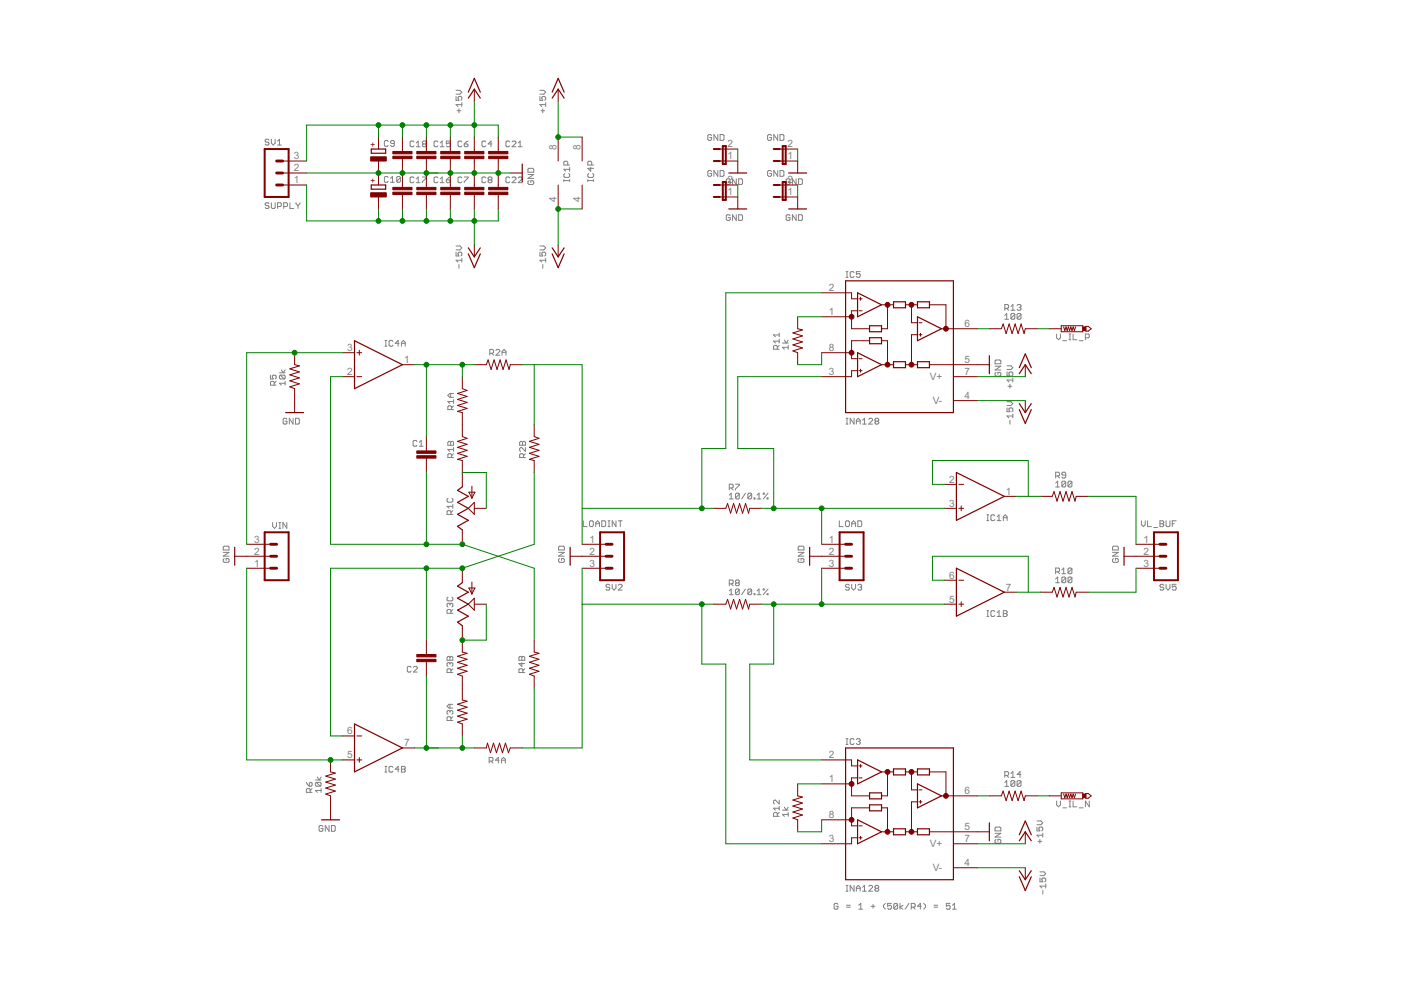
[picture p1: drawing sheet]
<svg xmlns="http://www.w3.org/2000/svg" width="297mm" height="210mm" viewBox="0 0 297 210" stroke-linecap="round" stroke-linejoin="round" font-family="sans-serif">
<defs><g id="words">
<g font-size="2.4" fill="#808080">
<text x="62.3" y="33.8">3</text>
<text x="118" y="31.8" transform="rotate(-90 118 31.8)">8</text>
<text x="123.1" y="31.8" transform="rotate(-90 123.1 31.8)">8</text>
<text x="154.2" y="33.8">1</text>
<text x="154.2" y="31.3">2</text>
<text x="166.9" y="33.8">1</text>
<text x="166.9" y="31.3">2</text>
<text x="62.3" y="38.9">1</text>
<text x="62.3" y="36.3">2</text>
<text x="154.2" y="41.4">1</text>
<text x="154.2" y="38.9">2</text>
<text x="166.9" y="41.4">1</text>
<text x="166.9" y="38.9">2</text>
<text x="118" y="42.7" transform="rotate(-90 118 42.7)">4</text>
<text x="123.1" y="42.7" transform="rotate(-90 123.1 42.7)">4</text>
<text x="175.8" y="61.7">2</text>
<text x="175.8" y="66.8">1</text>
<text x="204.5" y="69.3">6</text>
<text x="73.6" y="74.4">3</text>
<text x="85.7" y="77">1</text>
<text x="175.8" y="74.4">8</text>
<text x="204.5" y="77">5</text>
<text x="73.6" y="79.5">2</text>
<text x="175.8" y="79.5">3</text>
<text x="197.1" y="80.6">V+</text>
<text x="204.5" y="79.5">7</text>
<text x="197.8" y="85.7">V-</text>
<text x="204.5" y="84.6">4</text>
<text x="201.2" y="107.4">3</text>
<text x="201.2" y="102.4">2</text>
<text x="213.3" y="104.9">1</text>
<text x="53.9" y="117.6">2</text>
<text x="53.9" y="115.1">3</text>
<text x="125" y="115.1">1</text>
<text x="125" y="117.6">2</text>
<text x="175.8" y="115.1">1</text>
<text x="175.8" y="117.6">2</text>
<text x="242.4" y="115.1">1</text>
<text x="242.4" y="117.6">2</text>
<text x="53.9" y="120.1">1</text>
<text x="125" y="120.1">3</text>
<text x="175.8" y="120.1">3</text>
<text x="201.2" y="122.7">6</text>
<text x="213.3" y="125.2">7</text>
<text x="242.4" y="120.1">3</text>
<text x="201.2" y="127.7">5</text>
<text x="73.6" y="155.7">6</text>
<text x="73.6" y="160.8">5</text>
<text x="85.7" y="158.2">7</text>
<text x="175.8" y="160.8">2</text>
<text x="175.8" y="165.8">1</text>
<text x="175.8" y="173.5">8</text>
<text x="204.5" y="168.4">6</text>
<text x="175.8" y="178.5">3</text>
<text x="197.1" y="179.7">V+</text>
<text x="204.5" y="176">5</text>
<text x="204.5" y="178.5">7</text>
<text x="197.8" y="184.7">V-</text>
<text x="204.5" y="183.6">4</text>
</g>
<g font-size="2" fill="#800000">
<text x="79.7" y="31.2" transform="rotate(-90 79.7 31.2)">+</text>
<text x="79.7" y="38.8" transform="rotate(-90 79.7 38.8)">+</text>
</g>
</g></defs>
<g fill="none" stroke="#808080" stroke-width=".21">
<path d="M96.7 19.2h.8l.4 .4-.4 .4h-.8M114.5 19.2h.8l.4 .4-.4 .4h-.8M57 29.7l-.2-.2h-.4l-.2 .2 .2 .4h.4l.2 .2-.2 .5h-.4l-.2-.3M57.5 29.5v.8l.4 .5 .4-.5v-.8M58.8 29.9l.4-.4v1.3M58.8 30.8h.8M82.3 30l-.2-.2h-.4l-.2 .2v.8l.2 .2h.4l.2-.2M82.3 37.6l-.2-.2h-.4l-.2 .2v.8l.2 .3h.4l.2-.3M82.8 38.7h.8M82.8 37.8l.4-.4v1.3M83.6 30.4h-.6l-.2-.2 .2-.4h.4l.2 .2v.8l-.2 .2h-.4l-.2-.2M84.9 37.6l-.2-.2h-.4l-.2 .2v.8"/>
<path d="M84.9 37.6v.8l-.2 .3h-.4l-.2-.3M84.9 37.6l-.8 .8M87.8 30.1l-.2-.2h-.5l-.1 .2v.8l.1 .2h.5l.2-.2M87.8 37.7l-.2-.2h-.5l-.1 .2v.8l.1 .2h.5l.2-.2M88.3 31.1h.8M88.3 38.7h.8M88.3 37.9l.4-.4v1.2M88.3 30.3l.4-.4v1.2M89.6 37.5h.8v.2l-.8 .8v.2M89.8 30.5l-.2-.2 .2-.4h.4l.2 .2-.2 .4M89.8 30.5l-.2 .2 .2 .4h.4l.2-.2-.2-.4M89.8 30.5h.4"/>
<path d="M92.8 30.1l-.2-.2h-.4l-.2 .2v.8l.2 .2h.4l.2-.2M92.8 37.7l-.2-.2h-.4l-.2 .2v.8l.2 .2h.4l.2-.2M93.3 31.1h.8M93.3 38.7h.8M93.3 30.3l.4-.4v1.2M93.3 37.9l.4-.4v1.2M94.6 38.1h.6l.3 .4-.3 .2h-.4l-.2-.2zM95.5 29.9h-.9v.6l.5-.2 .4 .2v.4l-.3 .2h-.4l-.2-.2M95.5 37.5l-.9 .6M96.7 20.4v.9h.6l-.2-.4 .2-.5h.4l.2 .3v.4l-.2 .2M96.9 23.5h.8M97.3 23.1v.8"/>
<path d="M97.9 22.2h-1.2l.4 .4M97.9 21.8v.8M97.9 30.1l-.2-.2h-.4l-.2 .2v.8l.2 .2h.4l.2-.2M97.9 37.7l-.2-.2h-.4l-.2 .2v.8l.2 .2h.4l.2-.2M98.4 30.5h.6l.2 .4-.2 .2h-.4l-.2-.2zM98.4 37.5h.8l-.8 1.2M99.2 29.9l-.8 .6M103 30.1l-.2-.2h-.4l-.2 .2v.8l.2 .2h.4l.2-.2M103 37.7l-.2-.2h-.4l-.2 .2v.8l.2 .2h.4l.2-.2M103.7 38.1l-.2-.2 .2-.4h.4l.2 .2-.2 .4M103.7 38.1l-.2 .2 .2 .4h.4l.2-.2-.2-.4M103.7 38.1h.4"/>
<path d="M104.3 30.5h-.8l.6-.6v1.2M108.1 30.1l-.2-.2h-.4l-.2 .2v.8l.2 .2h.4l.2-.2M108.1 37.7l-.2-.2h-.4l-.2 .2v.8l.2 .2h.4l.2-.2M108.6 30.1l.2-.2h.4l.2 .2v.2l-.8 .8h.8M108.6 37.7l.2-.2h.4l.2 .2v.2l-.8 .8h.8M109.9 31.1h.8M109.9 37.7l.2-.2h.4l.2 .2v.2l-.8 .8h.8M109.9 30.3l.4-.4v1.2M111.9 35.9l.2-.2h.8l.3 .2v.6h-1.3zM111.9 37h1.3l-1.3 .8h1.3M112.1 38.3l-.2 .2v.4l.2 .2h.8l.3-.2v-.4l-.3-.2h-.4v.4M114.5 20.4v.9h.6l-.2-.4 .2-.5h.4l.2 .3v.4l-.2 .2"/>
<path d="M114.7 23.5h.8M115.1 23.1v.8M115.7 22.2h-1.2l.4 .4M115.7 21.8v.8M119.5 38.3h1.3M119.5 38.1v.4M119.8 36.8l-.3 .2v.4l.3 .2h.8l.2-.2v-.4l-.2-.2M120.4 35v-.6l-.2-.2h-.4l-.3 .2v.6h1.3M120.8 35.5v.8M120.8 38.1v.4M120.8 35.9h-1.3l.5 .4M124.6 38.3h1.3"/>
<path d="M124.6 38.1v.4M124.8 36.8l-.2 .2v.4l.2 .2h.8l.3-.2v-.4l-.3-.2M125.2 35.5v.8l-.6-.6h1.3M125.5 35v-.6l-.3-.2h-.4l-.2 .2v.6h1.3M125.9 38.1v.4M150.9 28.7l-.2-.2h-.4l-.2 .2v.8l.2 .3h.4l.2-.3v-.4h-.4M150.9 36.4l-.2-.2h-.4l-.2 .2v.8l.2 .2h.4l.2-.2v-.4h-.4M152.2 28.5v1.3l-.8-1.3v1.3M152.2 36.2v1.2l-.8-1.2v1.2M152.7 28.5h.6l.2 .2v.8l-.2 .3h-.6zM152.7 36.2h.6l.2 .2v.8l-.2 .2h-.6zM154.8 38.1l-.2-.2h-.4l-.2 .2v.8l.2 .2h.4l.2-.2v-.4h-.4"/>
<path d="M156.1 37.9v1.2l-.8-1.2v1.2M156.6 37.9h.6l.2 .2v.8l-.2 .2h-.6zM163.6 28.7l-.2-.2h-.4l-.2 .2v.8l.2 .3h.4l.2-.3v-.4h-.4M163.6 36.4l-.2-.2h-.4l-.2 .2v.8l.2 .2h.4l.2-.2v-.4h-.4M164.9 28.5v1.3l-.8-1.3v1.3M164.9 36.2v1.2l-.8-1.2v1.2M165.4 28.5h.6l.2 .2v.8l-.2 .3h-.6zM165.4 36.2h.6l.2 .2v.8l-.2 .2h-.6zM167.5 38.1l-.2-.2h-.4l-.2 .2v.8l.2 .2h.4l.2-.2v-.4h-.4M168.8 37.9v1.2l-.8-1.2v1.2M169.3 37.9h.6l.2 .2v.8l-.2 .2h-.6zM57 43.2l-.2-.2h-.4l-.2 .2 .2 .4h.4l.2 .2-.2 .4h-.4l-.2-.2"/>
<path d="M57.5 43v1l.2 .2h.4l.2-.2v-1M58.8 43.8h.7l.1-.2v-.4l-.1-.2h-.7v1.2M60.2 43.8h.5l.3-.2v-.4l-.3-.2h-.5v1.2M61.5 43v1.2h.8M62.8 43v.2l.4 .4M63.2 43.6v.6M63.6 43l-.4 .6M96.7 53.5v.8h.6l-.2-.4 .2-.4h.4l.2 .2v.4l-.2 .2M96.7 52.2h.8l.4 .4-.4 .4h-.8M97.3 56.1v.8M97.9 55.2h-1.2l.4 .4M97.9 54.8v.8"/>
<path d="M114.5 53.5v.8h.6l-.2-.4 .2-.4h.4l.2 .2v.4l-.2 .2M114.5 52.2h.8l.4 .4-.4 .4h-.8M115.1 56.1v.8M115.7 54.8v.8M115.7 55.2h-1.2l.4 .4M154.8 45.7l-.2-.2h-.4l-.2 .2v.8l.2 .2h.4l.2-.2v-.4h-.4M156.1 45.5v1.2l-.8-1.2v1.2M156.6 45.5h.6l.2 .2v.8l-.2 .2h-.6zM167.5 45.7l-.2-.2h-.4l-.2 .2v.8l.2 .2h.4l.2-.2v-.4h-.4M168.8 45.5v1.2l-.8-1.2v1.2M169.3 45.5h.6l.2 .2v.8l-.2 .2h-.6zM179.4 58.8h.4"/>
<path d="M179.4 57.6h.4M179.6 57.6v1.2M181.1 57.8l-.2-.2h-.4l-.2 .2v.8l.2 .2h.4l.2-.2M182.4 57.6h-.8v.6l.6-.2 .2 .2v.4l-.2 .2h-.4l-.2-.2M57.3 79.5v.8h.7l-.3-.4 .3-.4h.4l.1 .2v.4l-.1 .2M59.2 79h1.3M59.4 79.5h.9l.2 .2v.4l-.2 .2M59.4 79.5l-.2 .2v.4l.2 .2h.9M59.4 79.5l.9 .8M59.6 78.4l.4 .6 .5-.6M81.6 73.4h.4M81.6 72.2h.4"/>
<path d="M81.8 72.2v1.2M83.3 72.4l-.2-.2h-.4l-.2 .2v.8l.2 .2h.4l.2-.2M84.6 72.8h-.8l.6-.6v1.2M85.1 73.4v-.8l.4-.4 .4 .4v.8M85.1 72.8h.8M103.8 74.9h.6l.2-.2v-.4l-.2-.2h-.6v1.2M104.2 74.9l.4 .4M105.1 74.3l.2-.2h.4l.3 .2v.2l-.9 .8h.9M106.4 75.3v-.8l.5-.4 .4 .4v.8M106.4 74.7h.9M164.8 74v-.6l-.2-.2h-.4l-.2 .2v.6h1.2M165.2 70.6v.8"/>
<path d="M165.2 71.9v.8M165.2 73.2l-.4 .4M165.2 72.3h-1.2l.4 .4M165.2 71h-1.2l.4 .4M165.9 72.7h1.2M166.3 72.1l.4 .6 .4-.6M167.1 73.2v.8M167.1 73.6h-1.2l.4 .4M211 76.5l.2-.2h.8l.2 .2v.6h-1.2zM211 77.6h1.2l-1.2 .8h1.2M211.2 79l-.2 .1v.4l.2 .3h.8l.2-.3v-.4l-.2-.1h-.4v.4M213 66.9l.4-.4v1.2"/>
<path d="M213 67.7h.8M213 65.4h.6l.2-.2v-.4l-.2-.2h-.6v1.2M213.4 65.4l.4 .4M213.5 78.9v.8h.6l-.2-.4 .2-.4h.4l.2 .2v.4l-.2 .2M213.5 77.6h.8l.4 .4-.4 .4h-.8M214.3 65l.5-.4v1.2M214.3 65.8h.9M215.2 66.7v.8l-.3 .2h-.4l-.2-.2M215.2 66.7l-.3-.2h-.4l-.2 .2v.8M215.2 66.7l-.9 .8M215.6 64.8l.3-.2h.4l.2 .2-.2 .4M216 65.2h.3"/>
<path d="M216.3 65.2l.2 .2-.2 .4h-.4l-.3-.2M216.5 66.7l-.2-.2h-.4l-.3 .2v.8M216.5 66.7v.8l-.2 .2h-.4l-.3-.2M216.5 66.7l-.9 .8M224 70.8v.8l.4 .4 .4-.4v-.8M225.3 72.2h.8M226.7 72h.4M226.7 70.8h.4M226.8 70.8v1.2M227.5 70.8v1.2h.8M228.8 72.2h.8M230.1 71.6h.6l.2-.2v-.4l-.2-.2h-.6v1.2"/>
<path d="M58.1 81.7v-.7l-.1-.1h-.5l-.2 .1v.7h1.2M58.5 80.9l-.4 .4M60.5 81.3h-1.3l.4 .4M60.5 80.9v.8M60.8 88.9l-.2-.2h-.4l-.2 .2v.8l.2 .2h.4l.2-.2v-.4h-.4M62.1 88.7v1.2l-.8-1.2v1.2M62.7 88.7h.6l.2 .2v.8l-.2 .2h-.6zM88.4 93.6l-.2-.2h-.4l-.2 .2v.8l.2 .2h.4l.2-.2M88.9 94.6h.8M88.9 93.8l.4-.4v1.2M95.1 93.6l.4 .2 .5-.2 .2 .2v.6h-1.2v-.6zM95.5 83.4v.8"/>
<path d="M95.5 93.8v.6M95.8 97v-.6l-.3-.2h-.4l-.1 .2v.6h1.2M95.8 86.8v-.5l-.3-.3h-.4l-.1 .3v.5h1.2M96.2 86l-.4 .4M96.2 85.1h-1.2l.4 .5M96.2 84.7v.9M96.2 94.9v.8M96.2 83.4h-.8l-.4 .4 .4 .4h.8M96.2 96.2l-.4 .4M96.2 95.3h-1.2l.4 .4M110.2 93.8l.2-.2 .4 .2 .4-.2 .2 .2v.6h-1.2zM110.8 93.8v.6"/>
<path d="M111 97v-.6l-.2-.2h-.4l-.2 .2v.6h1.2M111.4 94.9v.8l-.8-.8h-.2l-.2 .2v.4l.2 .2M111.4 96.2l-.4 .4M179.4 88.7h.4M179.4 89.9h.4M179.6 88.7v1.2M181.1 88.7v1.2l-.8-1.2v1.2M181.6 89.9v-.8l.4-.4 .4 .4v.8M181.6 89.3h.8M182.9 89.1l.4-.4v1.2M182.9 89.9h.8M184.2 88.9l.2-.2h.4l.2 .2v.2l-.8 .8h.8"/>
<path d="M185.7 89.3l-.2-.2 .2-.4h.4l.2 .2-.2 .4M185.7 89.3l-.2 .2 .2 .4h.4l.2-.2-.2-.4M185.7 89.3h.4M213.5 86.5v.8h.6l-.2-.4 .2-.4h.4l.2 .2v.4l-.2 .2M213.5 85.2h.8l.4 .4-.4 .4h-.8M213.7 81.9h.8M214.1 81.5v.8M214.1 89.1v.8M214.7 80.6h-1.2l.4 .4M214.7 80.2v.8M214.7 87.8v.8M214.7 88.2h-1.2l.4 .4"/>
<path d="M47.3 117.1h1.3l-1.3 .8h1.3M47.3 116l.2-.2h.8l.3 .2v.6h-1.3zM47.5 118.4l-.2 .2v.4l.2 .2h.8l.3-.2v-.4l-.3-.2h-.4v.4M57.8 110.8v.8l.4 .4 .4-.4v-.8M59.1 112h.4M59.1 110.8h.4M59.3 110.8v1.2M60.8 110.8v1.2l-.8-1.2v1.2M95 105.6l-.2 .3v.4l.2 .2h.8l.2-.2v-.4l-.2-.3M95.6 109.1v-.6l-.2-.2h-.4l-.2 .2v.6h1.2M96 107v.8M96 108.3l-.4 .4"/>
<path d="M96 107.4h-1.2l.4 .4M118.4 117.1h1.3l-1.3 .8h1.3M118.6 118.4l-.2 .2v.4l.2 .2h.8l.3-.2v-.4l-.3-.2h-.4v.4M118.6 115.8h.8l.3 .2v.6h-1.3v-.6zM123.7 110.4v1.3h.8M125.2 110.4h.4l.2 .2v.8l-.2 .3h-.4l-.2-.3v-.8zM126.3 111.7v-.9l.4-.4 .4 .4v.9M126.3 111h.8M127.6 110.4h.6l.2 .2v.8l-.2 .3h-.6zM128.9 111.7h.4M128.9 110.4h.4M129.1 110.4v1.3"/>
<path d="M130.6 110.4v1.3l-.8-1.3v1.3M131.1 110.4h.8M131.5 110.4v1.3M154.6 105l.4-.4v1.2M154.6 105.8h.8M154.6 103.5h.6l.2-.2v-.4l-.2-.2h-.6v1.2M155 103.5l.4 .4M155.9 102.7h.8v.2l-.8 .8v.2M156.7 104.8l-.2-.2h-.4l-.2 .2v.8M156.7 104.8v.8l-.2 .2h-.4l-.2-.2M156.7 104.8l-.8 .8M158.1 104.6l-.9 1.2"/>
<path d="M159.4 104.8l-.2-.2h-.5l-.1 .2v.8M159.4 104.8v.8l-.2 .2h-.5l-.1-.2M159.4 104.8l-.8 .8M159.9 105.6h.2v.2h-.2zM160.5 105l.4-.4v1.2M160.5 105.8h.8M161.8 104.6h.2v.2h-.2zM162.6 105.6h.2v.2h-.2zM162.8 104.6l-1 1.2M169.2 117.1h1.3l-1.3 .8h1.3M169.2 116l.2-.2h.8l.3 .2v.6h-1.3zM169.4 118.4l-.2 .2v.4l.2 .2h.8l.3-.2v-.4l-.3-.2h-.4v.4"/>
<path d="M177.9 110.4v1.3h.9M179.3 110.6l.2-.2h.4l.2 .2v.8l-.2 .3h-.4l-.2-.3zM180.6 111h.8M180.6 111.7v-.9l.4-.4 .4 .4v.9M181.9 110.4h.6l.2 .2v.8l-.2 .3h-.6zM209.2 110.4h.4M209.2 109.2h.4M209.4 109.2v1.2M210.9 109.4l-.2-.2h-.4l-.2 .2v.8l.2 .2h.4l.2-.2M211.4 110.4h.8M211.4 109.6l.4-.4v1.2M212.7 110.4v-.8l.4-.4 .4 .4v.8"/>
<path d="M212.7 109.8h.8M223.8 102.4l.4-.4v1.3M223.8 103.3h.8M223.8 100.9h.6l.2-.2v-.4l-.2-.2h-.6v1.2M224.2 100.9l.4 .4M226 102.2v.8l-.3 .3h-.4l-.2-.3M226 100.7h-.7l-.2-.2 .2-.4h.4l.3 .2v.8l-.3 .2h-.4l-.2-.2M226 102.2l-.3-.2h-.4l-.2 .2v.8M226 102.2l-.9 .8M227.3 102.2v.8l-.2 .3h-.4l-.3-.3M227.3 102.2l-.2-.2h-.4l-.3 .2v.8M227.3 102.2l-.9 .8"/>
<path d="M235.9 117.1h1.2l-1.2 .8h1.2M235.9 116l.2-.2h.8l.2 .2v.6h-1.2zM236.1 118.4l-.2 .2v.4l.2 .2h.8l.2-.2v-.4l-.2-.2h-.4v.4M242 110.4v.9l.4 .4 .4-.4v-.9M243.3 110.4v1.3h.8M244.6 111.8h.8M245.9 110.4h.6l.2 .2-.2 .4 .2 .4-.2 .3h-.6zM245.9 111h.6M247.2 110.4v1l.2 .3h.4l.3-.3v-1M248.5 111h.5M249.4 110.4h-.9v1.3M95 139.2l.4 .2 .4-.2 .2 .2v.6h-1.2v-.6z"/>
<path d="M95 126.6l-.2 .2v.4l.2 .2h.8l.2-.2v-.4l-.2-.2M95.4 128.1l-.2-.2-.4 .2v.4l.2 .2M95.4 128.1v.2M95.4 139.4v.6M95.4 128.1l.2-.2 .4 .2v.4l-.2 .2M95.6 130v-.6l-.2-.2h-.4l-.2 .2v.6h1.2M96 129.2l-.4 .4M110.2 139.2l.4 .2 .4-.2 .3 .2v.6h-1.3v-.6zM110.6 139.4v.6M129.3 124.1l-.2-.2h-.4l-.2 .4 .2 .2h.4l.2 .4-.2 .2h-.4l-.2-.2M129.8 123.9v.8l.4 .4 .4-.4v-.8M131.1 124.1l.2-.2h.4l.2 .2v.2l-.8 .8h.8"/>
<path d="M154.6 125.3l.4-.4v1.2M154.6 126.1h.8M154.6 123.8h.6l.2-.2v-.4l-.2-.2h-.6v1.2M155 123.8l.4 .4M156.1 123.6l-.2-.2 .2-.4h.4l.2 .2-.2 .4M156.1 123.6l-.2 .2 .2 .4h.4l.2-.2-.2-.4M156.1 123.6h.4M156.7 125.1v.8l-.2 .2h-.4l-.2-.2M156.7 125.1l-.2-.2h-.4l-.2 .2v.8M156.7 125.1l-.8 .8M158.1 124.9l-.9 1.2M159.4 125.1v.8l-.2 .2h-.5l-.1-.2"/>
<path d="M159.4 125.1l-.2-.2h-.5l-.1 .2v.8M159.4 125.1l-.8 .8M159.9 125.9h.2v.2h-.2zM160.5 126.1h.8M160.5 125.3l.4-.4v1.2M161.8 124.9h.2v.2h-.2zM162.6 125.9h.2v.2h-.2zM162.8 124.9l-1 1.2M180.1 124.1l-.2-.2h-.4l-.2 .4 .2 .2h.4l.2 .4-.2 .2h-.4l-.2-.2M180.6 123.9v.8l.4 .4 .4-.4v-.8M181.9 124.1l.2-.2h.4l.2 .2-.2 .4M182.3 124.5h.2"/>
<path d="M182.5 124.5l.2 .2-.2 .4h-.4l-.2-.2M209.2 130.7h.4M209.2 129.5h.4M209.4 129.5v1.2M210.9 129.7l-.2-.2h-.4l-.2 .2v.8l.2 .2h.4l.2-.2M211.4 129.9l.4-.4v1.2M211.4 130.7h.8M212.7 129.5h.6l.2 .2-.2 .4 .2 .4-.2 .2h-.6zM212.7 130.1h.6M223.8 122.7l.4-.4v1.2M223.8 123.5h.8M223.8 121.2h.6l.2-.1v-.5l-.2-.2h-.6v1.2"/>
<path d="M224.2 121.2l.4 .4M225.1 120.8l.4-.4v1.2M225.1 121.6h.9M226 122.5l-.3-.2h-.4l-.2 .2v.9M226 122.5v.9l-.3 .1h-.4l-.2-.1M226 122.5l-.9 .9M227.3 120.6l-.2-.2h-.4l-.3 .2v.9M227.3 122.5l-.2-.2h-.4l-.3 .2v.9M227.3 120.6v.9l-.2 .1h-.4l-.3-.1M227.3 122.5v.9l-.2 .1h-.4l-.3-.1M227.3 122.5l-.9 .9M227.3 120.6l-.9 .9"/>
<path d="M246.7 124.1l-.2-.2h-.4l-.2 .4 .2 .2h.4l.2 .4-.2 .2h-.4l-.2-.2M247.2 123.9v.8l.4 .4 .5-.4v-.8M249.4 123.9h-.9v.6l.5-.2 .4 .2v.4l-.2 .2h-.4l-.3-.2M87.2 141.5l-.2-.2h-.4l-.2 .2v.8l.2 .2h.4l.2-.2M87.7 141.5l.2-.2h.4l.2 .2v.2l-.8 .8h.8M95.4 140.7l-.2-.2-.4 .2v.4l.2 .2M95.4 150.8l-.2-.2-.4 .2v.5l.2 .1M95.4 150.8l.2-.2 .4 .2v.5l-.2 .1M95.4 140.7v.2M95.4 149.3v.8M95.4 150.8v.2M95.4 140.7l.2-.2 .4 .2v.4l-.2 .2"/>
<path d="M95.6 142.6v-.6l-.2-.2h-.4l-.2 .2v.6h1.2M95.6 152.8v-.7l-.2-.1h-.4l-.2 .1v.7h1.2M96 152l-.4 .4M96 149.3h-.8l-.4 .4 .4 .4h.8M96 141.8l-.4 .4M110.6 140.5v.8l-.6-.6h1.3M110.8 142.6v-.6l-.2-.2h-.4l-.2 .2v.6h1.3M111.3 141.8l-.5 .4M179.4 157.8h.4M179.4 156.6h.4M179.6 156.6v1.2M181.1 156.8l-.2-.2h-.4l-.2 .2v.8l.2 .2h.4l.2-.2"/>
<path d="M181.6 156.8l.2-.2h.4l.2 .2-.2 .4M182 157.2h.2M182.2 157.2l.2 .2-.2 .4h-.4l-.2-.2M65 165.9l.6 .8M65.6 166.1l.2-.2 .4 .2v.4l-.2 .2h-.4zM65.8 168v-.6l-.2-.2h-.4l-.2 .2v.6h1.2M66.2 167.2l-.4 .4M66.9 165.4h1.2M67.1 165.9h.8l.2 .2v.4l-.2 .2M67.1 165.9l-.2 .2v.4l.2 .2h.8M67.1 165.9l.8 .8M67.3 164.8l.4 .6 .4-.6"/>
<path d="M68.1 167.6h-1.2l.4 .4M68.1 167.2v.8M68.5 175.2l-.2-.2h-.4l-.3 .2v.8l.3 .3h.4l.2-.3v-.4h-.4M69.8 175v1.3l-.8-1.3v1.3M70.3 175h.6l.2 .2v.8l-.2 .3h-.6zM81.6 163.7h.4M81.6 162.5h.4M81.8 162.5v1.2M83.3 162.7l-.2-.2h-.4l-.2 .2v.8l.2 .2h.4l.2-.2M84.6 163.1h-.8l.6-.6v1.2M85.1 162.5h.6l.2 .2-.2 .4 .2 .4-.2 .2h-.6zM85.1 163.1h.6"/>
<path d="M103.7 161.4h.6l.2-.2v-.4l-.2-.2h-.6v1.2M104.1 161.4l.4 .4M105.8 161.2h-.8l.6-.6v1.2M106.3 161.2h.8M106.3 161.8v-.8l.4-.4 .4 .4v.8M164.8 173.1v-.6l-.2-.2h-.4l-.2 .2v.6h1.2M165.2 169.7v.8l-.8-.8-.4 .1v.5l.2 .2M165.2 172.3l-.4 .4M165.2 171.4h-1.2l.4 .4M165.2 171v.8M165.9 171.8h1.2M166.3 171.2l.4 .6 .4-.6"/>
<path d="M167.1 172.7h-1.2l.4 .4M167.1 172.3v.8M211 175.6l.2-.2h.8l.2 .2v.6h-1.2zM211 176.7h1.2l-1.2 .8h1.2M211.2 178l-.2 .2v.4l.2 .2h.8l.2-.2v-.4l-.2-.2h-.4v.4M213 165.9l.4-.4v1.2M213 166.7h.8M213 164.4h.6l.2-.2v-.4l-.2-.2h-.6v1.2M213.4 164.4l.4 .4M214.3 164l.5-.4v1.2M214.3 164.8h.9M215.2 165.7v.8l-.3 .2h-.4l-.2-.2"/>
<path d="M215.2 165.7l-.3-.2h-.4l-.2 .2v.8M215.2 165.7l-.9 .8M216.5 165.7v.8l-.2 .2h-.4l-.3-.2M216.5 165.7l-.2-.2h-.4l-.3 .2v.8M216.5 165.7l-.9 .8M216.5 164.2h-.9l.7-.6v1.2M219.9 175.4v.8h.6l-.2-.4 .2-.4h.4l.2 .2v.4l-.2 .2M219.9 174.1h.8l.4 .4-.4 .4h-.8M220.1 178.4h.8M220.5 178v.8M221.1 177.1h-1.2l.4 .4M221.1 176.7v.8"/>
<path d="M224 169.8v.9l.4 .4 .4-.4v-.9M225.3 171.3h.8M226.7 171.1h.4M226.7 169.8h.4M226.8 169.8v1.3M227.5 169.8v1.3h.8M228.8 171.3h.8M230.9 169.8v1.3l-.8-1.3v1.3M177.7 191.7l-.2-.2h-.5l-.2 .2v.9l.2 .2h.5l.2-.2v-.4h-.5M179.4 189h.4M179.4 187.7h.4M179.5 192.3h.8"/>
<path d="M179.5 191.9h.8M179.6 187.7v1.3M181.1 187.7v1.3l-.8-1.3v1.3M181.6 189v-.9l.4-.4 .4 .4v.9M181.6 188.3h.8M182.1 192.8h.8M182.1 191.9l.4-.4v1.3M182.9 189h.8M182.9 188.1l.4-.4v1.3M184.2 187.9l.2-.2h.4l.2 .2v.2l-.8 .9h.8M184.7 192.2h.8M185.1 191.7v.9"/>
<path d="M185.7 188.3l-.2-.2 .2-.4h.4l.2 .2-.2 .4M185.7 188.3l-.2 .3 .2 .4h.4l.2-.3-.2-.4M185.7 188.3h.4M187.7 191.5l-.4 .4v.4l.4 .5M189 191.5h-.8v.7l.6-.3 .2 .3v.4l-.2 .2h-.4l-.2-.2M190.3 191.7l-.2-.2h-.4l-.2 .2v.9M190.3 191.7v.9l-.2 .2h-.4l-.2-.2M190.3 191.7l-.8 .9M190.8 191.5v1.3M191.4 191.9l-.6 .4 .6 .5M192.7 191.5l-.8 1.3M193.2 192.3h.6l.2-.1v-.5l-.2-.2h-.6v1.3"/>
<path d="M193.6 192.3l.4 .5M195.3 192.2h-.8l.6-.7v1.3M195.8 191.5l.4 .4v.4l-.4 .5M198 192.3h.8M198 191.9h.8M201.4 191.5h-.8v.7l.7-.3 .1 .3v.4l-.1 .2h-.5l-.2-.2M202 192.8h.8M202 191.9l.4-.4v1.3M220.5 186.2v.8h.6l-.2-.4 .2-.4h.4l.2 .2v.4l-.2 .2M220.5 184.8h.8l.4 .5-.4 .4h-.8M221.1 188.8v.8M221.7 187.9h-1.2l.4 .4"/>
<path d="M221.7 187.5v.8"/>
</g>
<g fill="none" stroke="#800000" stroke-width=".21">
<path d="M100.6 18.9v2.5M118.3 18.9v2.5M59.9 36.7h5.1M59.9 34.1h5.1M59.9 39.2h5.1M80.2 29.1v2.5M80.2 34.1v5.1M85.3 29.1v3M85.3 33.6v6.1M90.4 29.1v3M90.4 33.6v6.1M95.5 29.1v3"/>
<path d="M95.5 33.6v6.1M100.6 29.1v3M100.6 33.6v6.1M105.6 29.1v3M105.6 33.6v6.1M108.2 36.7h2.5M118.3 29.1v5M118.3 39.2v5.1M123.4 29.1v5M123.4 39.2v5.1M152.6 34.1h3.8v2.6M152.6 31.6h3.8"/>
<path d="M152.6 39.2h3.8M165.3 34.1h3.8v2.6M165.3 31.6h3.8M165.3 39.2h3.8M80.2 41.8v2.5M85.3 41.3v3M90.4 41.3v3M95.5 41.3v3M100.6 41.3v3M100.6 51.9v2.6M105.6 41.3v3M118.3 51.9v2.6"/>
<path d="M152.6 41.8h3.8v2.5M165.3 41.8h3.8v2.5M62.5 74.8v2.5l1 .3-2.1 .6 2.1 .6-2.1 .7 2.1 .6-2.1 .7 2.1 .6-2.1 .6 1.1 .4v5.1M72.6 74.8h2.6M72.6 79.9h2.6M75.7 74.8h1M75.7 79.9h1M76.2 74.3v1M85.3 77.3h2.6M98 79.9v2.5l1 .4-2 .6 2 .7-2 .6 2 .6-2 .7 2 .6-2 .6 1 .3v5.1l1 .3-2 .7 2 .6-2 .6 2 .7-2 .6 2 .7-2 .6 1 .2v5.6M100.6 77.3h2.5l.4-1 .6 2 .7-2 .6 2 .6-2 .7 2 .6-2 .6 2 .3-1h2.5M169.1 67.2v2.5l1 .3-2 .6 2 .6-2 .7 2 .6-2 .6 2 .7-2 .6 1 .4v2.5"/>
<path d="M174.2 62.1h6.4v1.3h1.2M174.2 74.8h6.4M174.2 67.2h6.4M181.8 65.9h-1.2v3.8h3.8M181.8 78.6h-1.2v1.3h-6.4M182.1 63.4h.7M182.1 65.9h.7M182.1 76.1h.7M182.1 78.6h.7M182.5 63v.7M182.5 78.3v.6M184.4 72.2h-3.8v3.9h1.2"/>
<path d="M186.9 77.3h2.5M186.9 72.2h1.3v5.1M186.9 64.6h2.5M188.2 64.6v5.1h-1.3M192 77.3h2.5M192 64.6h2.5M193.3 64.6v3.8h1.2M194.5 71h-1.2v6.3M194.8 71h.7M194.8 68.4h.7M195.2 70.7v.6M197.1 77.3h12.7"/>
<path d="M197.1 64.6h3.5v5.1M199.6 69.7h7.6M202.1 79.9h5.1M209.8 69.7h2.5l.4-1 .6 2 .7-2 .6 2 .6-2 .7 2 .6-2 .6 2 .3-1h2.5M217.4 77.3v2.6M222.5 69.7h2.5M225 69.1h4.6v1.2h-4.6zM225.5 69.3l.3 .8 .2-.8 .3 .8 .2-.8 .3 .8 .2-.8 .3 .8 .2-.8 .3 .8 .2-.8M230.2 69.2h.5l.7 .5-.7 .5h-.5zM90.4 92.6v3M90.4 97.1v3.1M113.3 90v2.6l1 .3-2.1 .7 2.1 .6-2.1 .6 2.1 .7-2.1 .6 2.1 .7-2.1 .6 1.1 .2v2.6"/>
<path d="M202.1 84.9h5.1M217.4 84.9v2.6M49.8 117.9h7.6M52.3 115.4h5.1M98 112.4v3M99.4 104.4h1.3l-.6 1.2zM100.1 103.1v2.5M100.6 106.5v2.6l-1.3-1.3zM100.6 107.8h2.5M120.9 117.9h7.6M123.4 115.4h5.1M151.3 107.8h2.6l.4-1 .6 2 .6-2 .7 2 .6-2 .6 2 .7-2 .6 2 .3-1h2.5"/>
<path d="M171.7 117.9h7.6M174.2 115.4h5.1M200.2 107.8h2.6M200.2 102.7h2.6M203.3 107.8h1M203.3 102.7h1M203.8 107.3v1M212.9 105.2h2.6M220.6 105.2h2.5l.4-1 .6 2.1 .6-2.1 .7 2.1 .6-2.1 .7 2.1 .6-2.1 .6 2.1 .3-1.1h2.5M238.3 117.9h7.6M240.9 115.4h5M52.3 120.5h5.1"/>
<path d="M90.4 135.7v3.1M98 120.5v3M98 132.7v5.6l1 .2-2 .6 2 .7-2 .6 2 .7-2 .6 2 .6-2 .7 1 .3v5.1l1 .3-2 .6 2 .6-2 .7 2 .6-2 .6 2 .7-2 .6 1 .4v2.5M99.4 124.7h1.3l-.6 1.2zM100.1 123.4v2.5M100.6 128.1h2.5M100.6 126.8v2.6l-1.3-1.3zM113.3 135.7v2.6l1 .2-2.1 .6 2.1 .7-2.1 .6 2.1 .7-2.1 .6 2.1 .6-2.1 .7 1.1 .3v2.6M123.4 120.5h5.1M151.3 128.1h2.6l.4-1 .6 2 .6-2 .7 2 .6-2 .6 2 .7-2 .6 2 .3-1h2.5M174.2 120.5h5.1M200.2 128.1h2.6"/>
<path d="M200.2 123h2.6M203.3 128.1h1M203.3 123h1M203.8 127.6v1M212.9 125.6h2.6M220.6 125.6h2.5l.4-1.1 .6 2.1 .6-2.1 .7 2.1 .6-2.1 .7 2.1 .6-2.1 .6 2.1 .3-1h2.5M240.9 120.5h5M72.6 156h2.6M75.7 156h1M85.3 158.6h2.6M90.4 140.3v3M100.6 158.6h2.5l.3-1 .6 2 .6-2 .7 2 .6-2 .6 2 .7-2 .6 2 .4-1h2.5"/>
<path d="M70.1 161.1v2.6l1 .2-2 .6 2 .7-2 .6 2 .7-2 .6 2 .6-2 .7 1 .3v5.1M72.6 161.1h2.6M75.7 161.1h1M76.2 160.6v1M169.1 166.2v2.5l1 .3-2 .6 2 .7-2 .6 2 .6-2 .7 2 .6-2 .6 1 .4v2.6M174.2 161.1h6.4v1.3h1.2M174.2 166.2h6.4M174.2 173.8h6.4M181.8 164.9h-1.2v3.8h3.8M181.8 177.6h-1.2v1.3h-6.4M182.1 162.4h.7M182.1 164.9h.7"/>
<path d="M182.1 175.1h.7M182.1 177.6h.7M182.5 162.1v.6M182.5 177.3v.6M184.4 171.3h-3.8v3.8h1.2M186.9 163.7h2.5M186.9 171.3h1.3v5.1M186.9 176.4h2.5M188.2 163.7v5h-1.3M192 163.7h2.5M192 176.4h2.5M193.3 163.7v3.8h1.2"/>
<path d="M194.5 170h-1.2v6.4M194.8 170h.7M194.8 167.5h.7M195.2 169.7v.6M197.1 163.7h3.5v5M197.1 176.4h12.7M199.6 168.7h7.6M202.1 178.9h5.1M209.8 168.7h2.5l.4-1 .6 2.1 .7-2.1 .6 2.1 .6-2.1 .7 2.1 .6-2.1 .6 2.1 .3-1.1h2.5M217.4 176.4v2.5M222.5 168.7h2.5M225 168.1h4.6v1.3h-4.6z"/>
<path d="M225.5 168.4l.3 .7 .2-.7 .3 .7 .2-.7 .3 .7 .2-.7 .3 .7 .2-.7 .3 .7 .2-.7M230.2 168.2h.5l.7 .5-.7 .5h-.5zM202.1 184h5.1M217.4 184v2.5"/>
</g>
<g fill="none" stroke="#800000" stroke-width=".25">
<path d="M99.3 19.5l1.3-2.9 1.2 2.9M117.1 19.5l1.2-2.9 1.3 2.9M78.7 31.6h3.1v.9h-3.1zM78.7 39.2h3.1v.9h-3.1zM99.3 20.8l1.3-1.9 1.2 1.9M110.7 34.8v3.8M117.1 20.8l1.2-1.9 1.3 1.9M154.5 36.7h3.8M167.2 36.7h3.8M99.3 52.6l1.3 1.9 1.2-1.9M99.3 53.8l1.3 2.9 1.2-2.9M117.1 52.6l1.2 1.9 1.3-1.9"/>
<path d="M117.1 53.8l1.2 2.9 1.3-2.9M154.5 44.3h3.8M167.2 44.3h3.8M179.3 59.5h22.8v28h-22.8zM75.2 72.2l10.1 5.1-10.1 5.1zM181.8 62.1l5.1 2.5-5.1 2.6zM181.8 74.8l5.1 2.5-5.1 2.6zM184.4 69.1h2.5v1.2h-2.5zM184.4 71.6h2.5v1.3h-2.5zM189.4 64h2.6v1.3h-2.6zM189.4 76.7h2.6v1.3h-2.6zM194.5 64h2.6v1.3h-2.6z"/>
<path d="M194.5 76.7h2.6v1.3h-2.6zM194.5 67.2l5.1 2.5-5.1 2.5zM209.8 75.4v3.8M216.1 79.2l1.3-1.9 1.3 1.9M216.1 78l1.3-3 1.3 3M60.6 87.5h3.8M216.1 85.6l1.3 1.9 1.3-1.9M216.1 86.8l1.3 3 1.3-3M49.8 116v3.8M98 103.2l-1 .8 2.3 1.2-2.3 1.3 2.3 1.3-2.3 1.3 2.3 1.2-2.3 1.3 1 .8M120.9 116v3.8M171.7 116v3.8"/>
<path d="M202.8 100.2l10.1 5-10.1 5.1zM238.3 116v3.8M98 123.5l-1 .8 2.3 1.3-2.3 1.2 2.3 1.3-2.3 1.3 2.3 1.2-2.3 1.3 1 .8M202.8 120.5l10.1 5.1-10.1 5zM75.2 153.5l10.1 5.1-10.1 5.1zM179.3 158.6h22.8v27.9h-22.8zM68.2 173.8h3.8M181.8 161.1l5.1 2.6-5.1 2.5zM181.8 173.8l5.1 2.6-5.1 2.5zM184.4 168.1h2.5v1.3h-2.5zM184.4 170.6h2.5v1.3h-2.5zM189.4 163h2.6v1.3h-2.6z"/>
<path d="M189.4 175.7h2.6v1.3h-2.6zM194.5 163h2.6v1.3h-2.6zM194.5 175.7h2.6v1.3h-2.6zM194.5 166.2l5.1 2.5-5.1 2.6zM209.8 174.5v3.8M216.1 178.3l1.3-1.9 1.3 1.9M216.1 177l1.3-2.9 1.3 2.9M216.1 184.6l1.3 1.9 1.3-1.9M216.1 185.9l1.3 2.9 1.3-2.9"/>
</g>
<g fill="#800000" stroke="#800000" stroke-width=".21">
<circle cx="188.2" cy="163.7" r=".51"/>
<circle cx="193.3" cy="163.7" r=".51"/>
<circle cx="200.6" cy="168.7" r=".51"/>
<circle cx="188.2" cy="176.4" r=".51"/>
<circle cx="180.6" cy="173.8" r=".51"/>
<circle cx="180.6" cy="166.2" r=".51"/>
<circle cx="193.3" cy="176.4" r=".51"/>
<circle cx="188.2" cy="64.6" r=".51"/>
<circle cx="193.3" cy="64.6" r=".51"/>
<circle cx="200.6" cy="69.7" r=".51"/>
<circle cx="188.2" cy="77.3" r=".51"/>
<circle cx="180.6" cy="74.8" r=".51"/>
<circle cx="180.6" cy="67.2" r=".51"/>
<circle cx="193.3" cy="77.3" r=".51"/>
</g>
<g fill="#800000" stroke="#800000" stroke-width=".21">
<path d="M98.5 33.1h4.1v.5h-4.1z"/>
<path d="M98.5 32.1h4.1v.5h-4.1z"/>
<path d="M93.5 40.7h4v.6h-4z"/>
<path d="M93.5 39.7h4v.5h-4z"/>
<path d="M98.5 40.7h4.1v.6h-4.1z"/>
<path d="M98.5 39.7h4.1v.5h-4.1z"/>
<path d="M88.4 96.6h4v.5h-4z"/>
<path d="M88.4 95.6h4v.5h-4z"/>
<path d="M78.6 33.3h3.3v.8h-3.3z"/>
<path d="M78.6 40.9h3.3v.9h-3.3z"/>
<path d="M83.3 40.7h4.1v.6h-4.1z"/>
<path d="M83.3 39.7h4.1v.5h-4.1z"/>
<path d="M83.3 33.1h4.1v.5h-4.1z"/>
<path d="M83.3 32.1h4.1v.5h-4.1z"/>
<path d="M229.6 168.4h.6v.7h-.6z"/>
<path d="M229.6 69.3h.6v.8h-.6z"/>
<path d="M103.6 33.1h4.1v.5h-4.1z"/>
<path d="M103.6 32.1h4.1v.5h-4.1z"/>
<path d="M103.6 40.7h4.1v.6h-4.1z"/>
<path d="M103.6 39.7h4.1v.5h-4.1z"/>
<path d="M88.4 138.8h4v.5h-4z"/>
<path d="M88.4 139.8h4v.5h-4z"/>
<path d="M88.4 33.1h4v.5h-4z"/>
<path d="M88.4 32.1h4v.5h-4z"/>
<path d="M88.4 40.7h4v.6h-4z"/>
<path d="M88.4 39.7h4v.5h-4z"/>
<path d="M93.5 33.1h4v.5h-4z"/>
<path d="M93.5 32.1h4v.5h-4z"/>
</g>
<g fill="none" stroke="#800000" stroke-width=".42">
<path d="M56.1 31.6h5.1v10.2h-5.1zM151.3 34.1h1.3M151.3 31.6h1.3M151.3 39.2h1.3M153.2 31h.7v3.8h-.7zM153.2 38.6h.7v3.8h-.7zM164 34.1h1.3M164 31.6h1.3M164 39.2h1.3M165.9 31h.7v3.8h-.7zM165.9 38.6h.7v3.8h-.7zM151.3 41.8h1.3"/>
<path d="M164 41.8h1.3M56.1 112.9h5.1v10.1h-5.1zM127.2 112.9h5.1v10.1h-5.1zM178 112.9h5.1v10.1h-5.1zM244.7 112.9h5v10.1h-5z"/>
</g>
<g fill="none" stroke="#800000" stroke-width=".61">
<path d="M58.7 34.1h1.2M58.7 36.7h1.2M58.7 39.2h1.2M57.4 117.9h1.3M57.4 115.4h1.3M128.5 117.9h1.3M128.5 115.4h1.3M179.3 117.9h1.3M179.3 115.4h1.3M245.9 117.9h1.3M245.9 115.4h1.3M57.4 120.5h1.3"/>
<path d="M128.5 120.5h1.3M179.3 120.5h1.3M245.9 120.5h1.3"/>
</g>
<g fill="none" stroke="#008000" stroke-width=".21">
<path d="M65 36.7h43.2M65 39.2v7.6h40.6v-2.5M80.2 26.5v2.6M85.3 26.5v2.6M90.4 26.5v2.6M95.5 26.5v2.6M100.6 21.4v7.7M105.6 29.1v-2.6h-40.6v7.6M118.3 21.4v7.7h5.1M156.4 31.6v2.5M156.4 39.2v2.6M169.1 31.6v2.5"/>
<path d="M169.1 39.2v2.6M80.2 44.3v2.5M85.3 44.3v2.5M90.4 44.3v2.5M95.5 44.3v2.5M100.6 44.3v7.6M123.4 44.3h-5.1v7.6M72.6 79.9h-2.5v35.5h27.9l15.3 5.1v15.2M72.6 74.8h-20.3v40.6M87.9 77.3h12.7M90.4 77.3v15.3M98 77.3v2.6"/>
<path d="M110.7 77.3h12.7v38.1M113.3 77.3v12.7M169.1 67.2h5.1M174.2 74.8v2.5h-5.1M174.2 79.9h-17.8v15.2h7.6v12.7M174.2 62.1h-20.3v33h-5.1v12.7M207.2 79.9h10.2M207.2 69.7h2.6M219.9 69.7h2.6M207.2 84.9h10.2M90.4 100.2v15.2M98 100.2h5.1v7.6"/>
<path d="M113.3 100.2v15.2l-15.3 5.1h-27.9v35.5h2.5M123.4 107.8h27.9M161.5 107.8h38.7M174.2 107.8v7.6M200.2 102.7h-2.5v-5.1h20.3v7.6M215.5 105.2h5.1M230.7 105.2h10.2v10.2M52.3 120.5v40.6h20.3M90.4 120.5v15.2M103.1 128.1v7.6h-5.1M123.4 120.5v38.1h-12.7M123.4 128.1h27.9"/>
<path d="M148.8 128.1v12.7h5.1v38.1h20.3M161.5 128.1h38.7M164 128.1v12.7h-5v20.3h15.2M174.2 120.5v7.6M200.2 123h-2.5v-5.1h20.3v7.7M215.5 125.6h5.1M240.9 120.5v5.1h-10.2M87.9 158.6h12.7M90.4 143.3v15.3M98 156v2.6M113.3 145.9v12.7M169.1 166.2h5.1"/>
<path d="M174.2 173.8v2.6h-5.1M207.2 178.9h10.2M207.2 168.7h2.6M219.9 168.7h2.6M207.2 184h10.2"/>
</g>
<g fill="#008000" stroke="#008000" stroke-width=".21">
<circle cx="90.4" cy="77.3" r=".51"/>
<circle cx="98" cy="77.3" r=".51"/>
<circle cx="105.6" cy="36.7" r=".51"/>
<circle cx="100.6" cy="36.7" r=".51"/>
<circle cx="95.5" cy="36.7" r=".51"/>
<circle cx="80.2" cy="36.7" r=".51"/>
<circle cx="85.3" cy="36.7" r=".51"/>
<circle cx="90.4" cy="36.7" r=".51"/>
<circle cx="118.3" cy="29.1" r=".51"/>
<circle cx="100.6" cy="26.5" r=".51"/>
<circle cx="90.4" cy="26.5" r=".51"/>
<circle cx="95.5" cy="26.5" r=".51"/>
<circle cx="85.3" cy="26.5" r=".51"/>
<circle cx="80.2" cy="26.5" r=".51"/>
<circle cx="118.3" cy="44.3" r=".51"/>
<circle cx="100.6" cy="46.8" r=".51"/>
<circle cx="90.4" cy="46.8" r=".51"/>
<circle cx="95.5" cy="46.8" r=".51"/>
<circle cx="80.2" cy="46.8" r=".51"/>
<circle cx="85.3" cy="46.8" r=".51"/>
<circle cx="70.1" cy="161.1" r=".51"/>
<circle cx="62.5" cy="74.8" r=".51"/>
<circle cx="98" cy="120.5" r=".51"/>
<circle cx="90.4" cy="120.5" r=".51"/>
<circle cx="174.2" cy="107.8" r=".51"/>
<circle cx="164" cy="107.8" r=".51"/>
<circle cx="90.4" cy="158.6" r=".51"/>
<circle cx="98" cy="158.6" r=".51"/>
<circle cx="98" cy="135.7" r=".51"/>
<circle cx="148.8" cy="107.8" r=".51"/>
<circle cx="90.4" cy="115.4" r=".51"/>
<circle cx="98" cy="115.4" r=".51"/>
<circle cx="148.8" cy="128.1" r=".51"/>
<circle cx="164" cy="128.1" r=".51"/>
<circle cx="174.2" cy="128.1" r=".51"/>
</g>
<use href="#words"/>
</svg>
